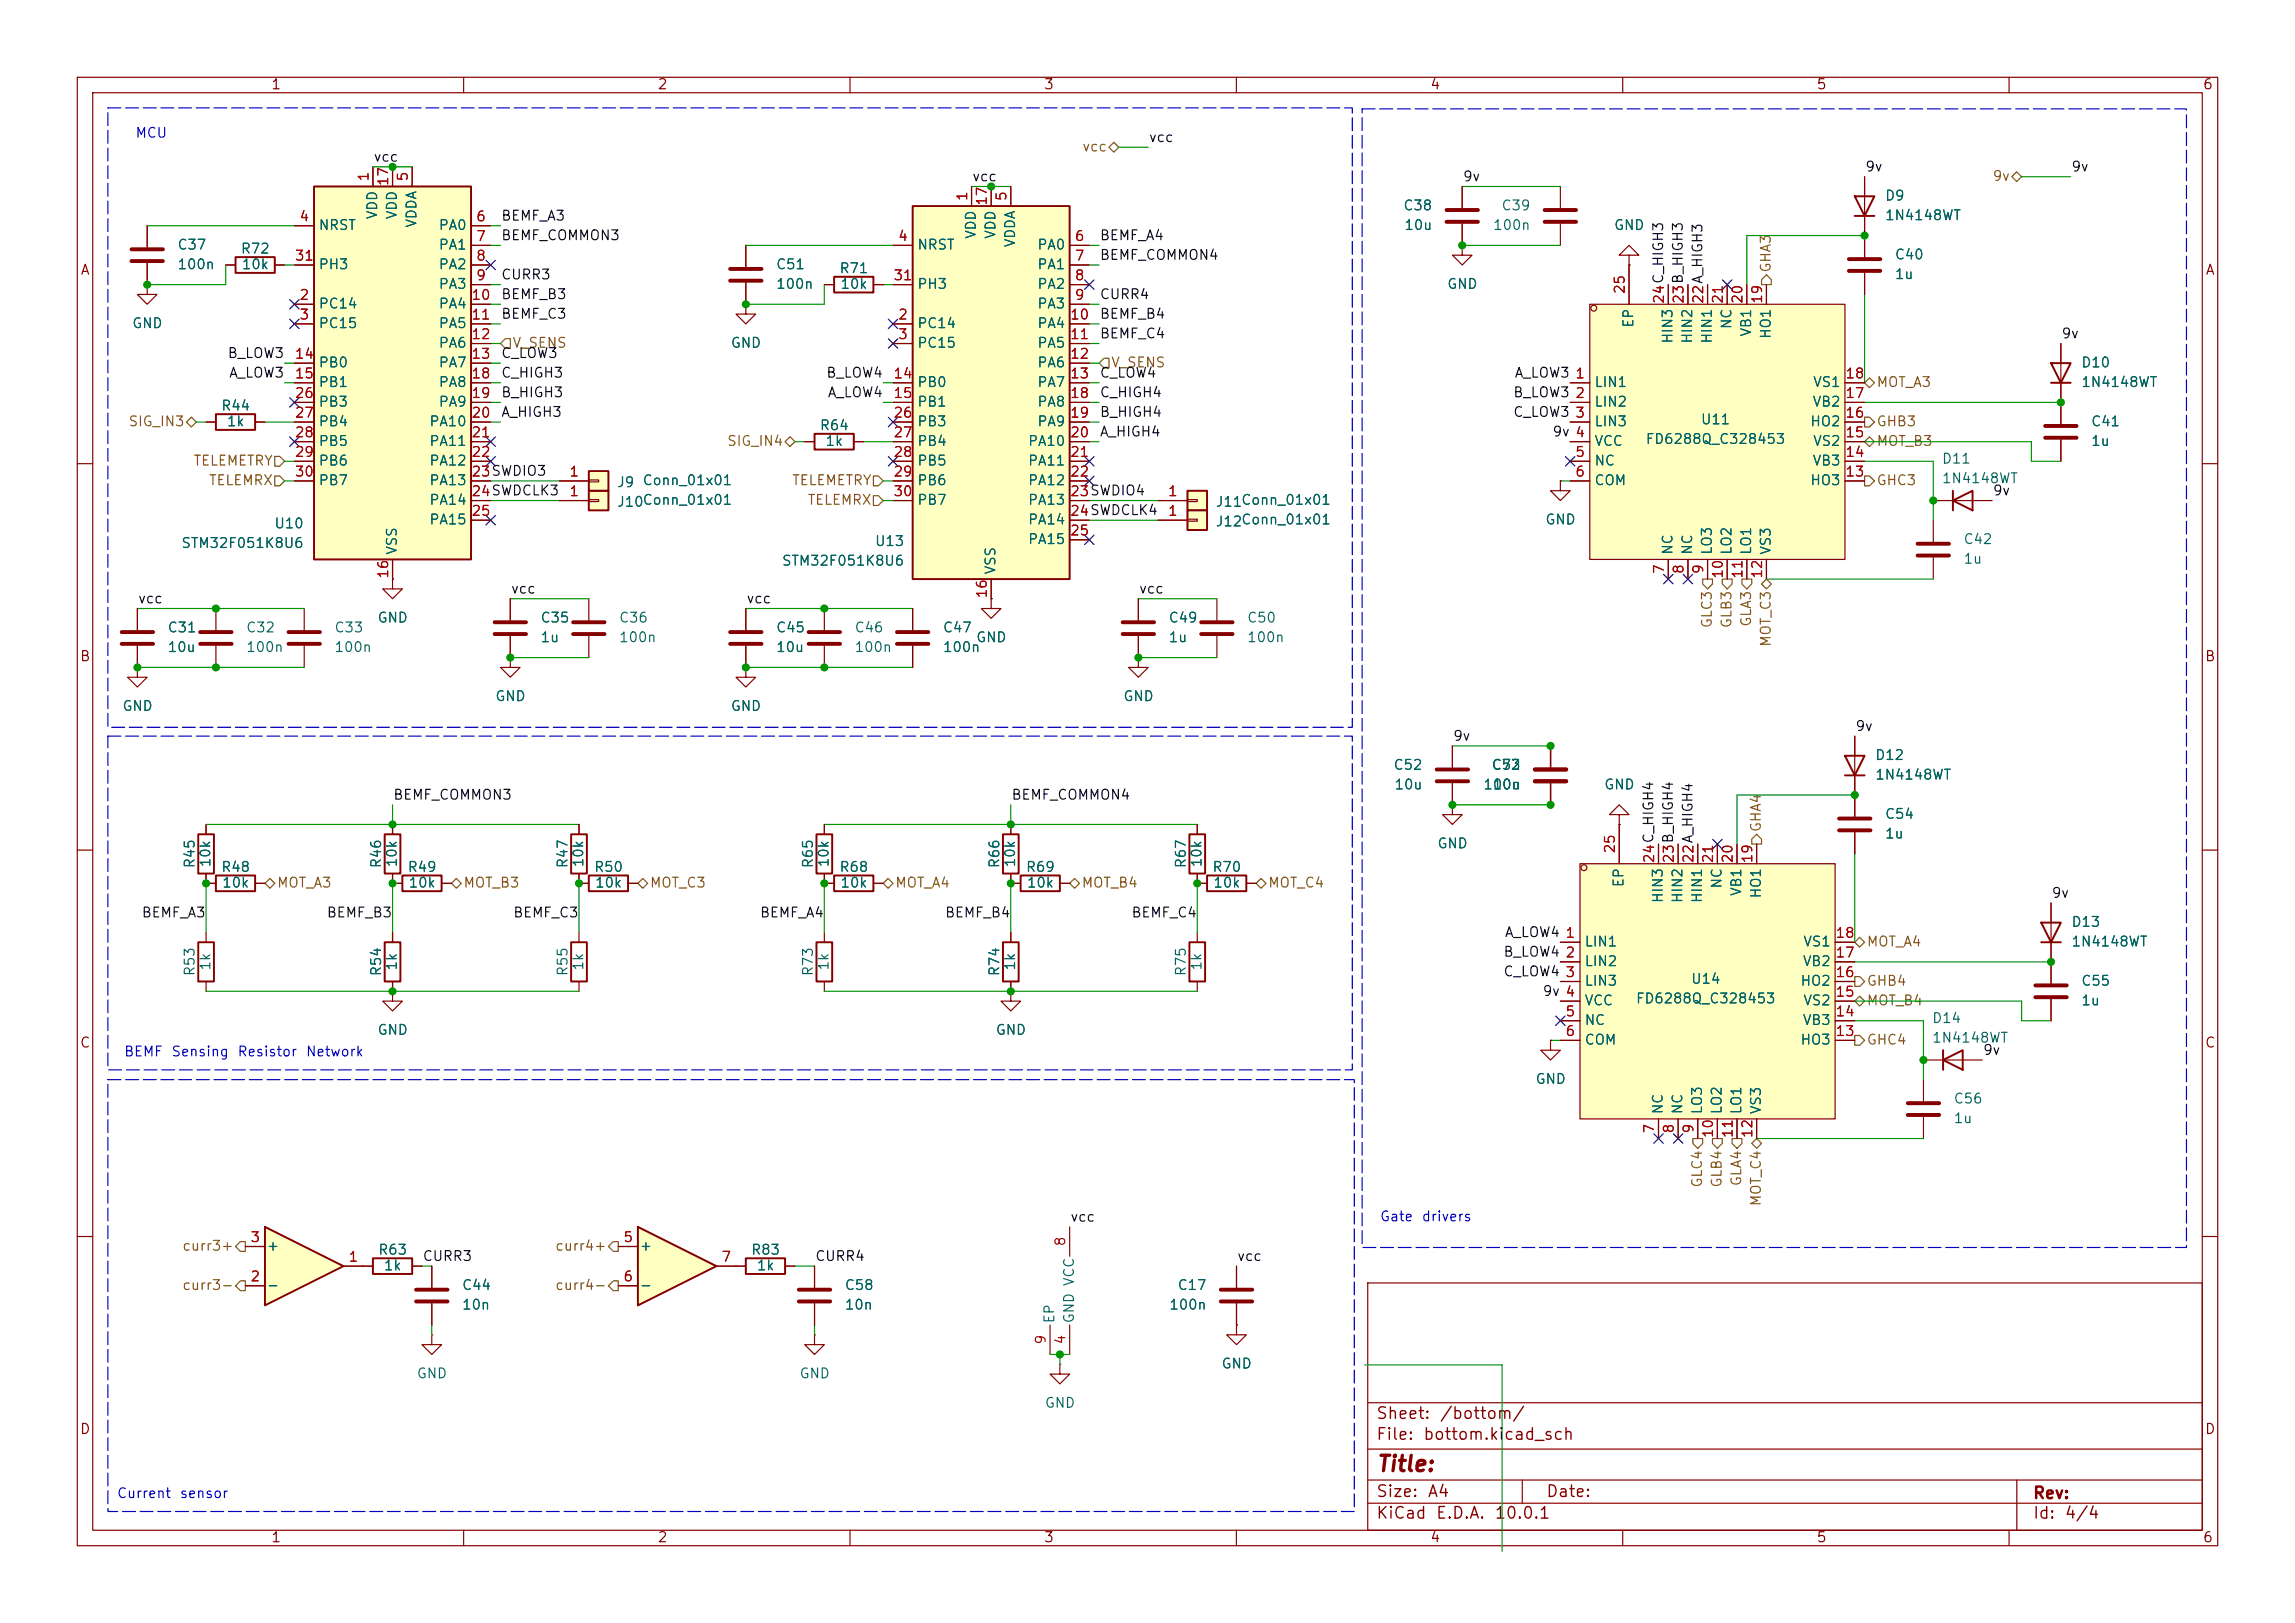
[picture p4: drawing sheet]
<svg xmlns="http://www.w3.org/2000/svg" width="297mm" height="210mm" viewBox="0 0 297 210" stroke-linecap="round" stroke-linejoin="round" font-family="sans-serif">
<defs><g id="words">
<text font-size="2" fill="#840000" x="178" y="190.9">Title:</text>
<g font-size="1.5" fill="#840000">
<text x="178" y="184">Sheet:</text>
<text x="186.2" y="184">/bottom/</text>
<text x="178" y="186.7">File:</text>
<text x="184.1" y="186.7">bottom.kicad_sch</text>
<text x="178" y="196.9">KiCad</text>
<text x="178" y="194.1">Size:</text>
<text x="184.7" y="194.1">A4</text>
<text x="185.7" y="196.9">E.D.A.</text>
<text x="193.3" y="196.9">10.0.1</text>
<text x="200" y="194.1">Date:</text>
<text x="263" y="194.3">Rev:</text>
<text x="263" y="196.9">Id:</text>
<text x="267.1" y="196.9">4/4</text>
</g>
<g font-size="1.3" fill="#840000">
<text x="35" y="11.9">1</text>
<text x="85" y="11.9">2</text>
<text x="135" y="11.9">3</text>
<text x="185" y="11.9">4</text>
<text x="235" y="11.9">5</text>
<text x="285" y="11.9">6</text>
<text x="10.3" y="35.9">A</text>
<text x="285.3" y="35.9">A</text>
<text x="10.3" y="85.9">B</text>
<text x="285.3" y="85.9">B</text>
<text x="10.3" y="135.9">C</text>
<text x="285.3" y="135.9">C</text>
<text x="10.3" y="185.9">D</text>
<text x="285.3" y="185.9">D</text>
<text x="35" y="199.9">1</text>
<text x="85" y="199.9">2</text>
<text x="135" y="199.9">3</text>
<text x="185" y="199.9">4</text>
<text x="235" y="199.9">5</text>
<text x="285" y="199.9">6</text>
</g>
<g font-size="1.3" fill="#0000c2">
<text x="17.4" y="18.1">MCU</text>
<text x="16" y="137">BEMF</text>
<text x="22.1" y="137">Sensing</text>
<text x="30.6" y="137">Resistor</text>
<text x="39.5" y="137">Network</text>
<text x="178.5" y="158.3">Gate</text>
<text x="183.9" y="158.3">drivers</text>
<text x="15" y="194.2">Current</text>
<text x="23.2" y="194.2">sensor</text>
</g>
<g font-size="1.3" fill="#a90000">
<text x="48" y="23.6" transform="rotate(-90 48 23.6)">1</text>
<text x="53.1" y="23.6" transform="rotate(-90 53.1 23.6)">5</text>
<text x="38.7" y="29">4</text>
<text x="50.5" y="24.2" transform="rotate(-90 50.5 24.2)">17</text>
<text x="61.5" y="29">6</text>
<text x="125.5" y="26.1" transform="rotate(-90 125.5 26.1)">1</text>
<text x="128" y="26.7" transform="rotate(-90 128 26.7)">17</text>
<text x="130.6" y="26.1" transform="rotate(-90 130.6 26.1)">5</text>
<text x="38.1" y="34">31</text>
<text x="61.5" y="31.5">7</text>
<text x="61.5" y="34">8</text>
<text x="116.1" y="31.5">4</text>
<text x="139" y="31.5">6</text>
<text x="139" y="34">7</text>
<text x="38.7" y="39.1">2</text>
<text x="38.7" y="41.7">3</text>
<text x="60.9" y="39.1">10</text>
<text x="60.9" y="41.7">11</text>
<text x="61.5" y="36.6">9</text>
<text x="115.5" y="36.6">31</text>
<text x="116.1" y="41.7">2</text>
<text x="138.4" y="41.7">10</text>
<text x="139" y="36.6">8</text>
<text x="139" y="39.1">9</text>
<text x="210.6" y="38.1" transform="rotate(-90 210.6 38.1)">25</text>
<text x="215.6" y="39.4" transform="rotate(-90 215.6 39.4)">24C_HIGH3</text>
<text x="215.6" y="39.4" transform="rotate(-90 215.6 39.4)">24</text>
<text x="218.2" y="39.4" transform="rotate(-90 218.2 39.4)">23B_HIGH3</text>
<text x="218.2" y="39.4" transform="rotate(-90 218.2 39.4)">23</text>
<text x="220.7" y="39.4" transform="rotate(-90 220.7 39.4)">22A_HIGH3</text>
<text x="220.7" y="39.4" transform="rotate(-90 220.7 39.4)">22</text>
<text x="223.3" y="39.4" transform="rotate(-90 223.3 39.4)">21</text>
<text x="225.8" y="39.4" transform="rotate(-90 225.8 39.4)">20</text>
<text x="228.3" y="39.4" transform="rotate(-90 228.3 39.4)">19</text>
<text x="38.1" y="46.7">14</text>
<text x="60.9" y="44.2">12</text>
<text x="60.9" y="46.7">13</text>
<text x="116.1" y="44.2">3</text>
<text x="138.4" y="44.2">11</text>
<text x="138.4" y="46.7">12</text>
<text x="38.1" y="49.3">15</text>
<text x="38.1" y="51.8">26</text>
<text x="60.9" y="49.3">18</text>
<text x="60.9" y="51.8">19</text>
<text x="115.5" y="49.3">14</text>
<text x="115.5" y="51.8">15</text>
<text x="138.4" y="49.3">13</text>
<text x="138.4" y="51.8">18</text>
<text x="203.8" y="49.3">1</text>
<text x="203.8" y="51.8">2</text>
<text x="238.7" y="51.8">17</text>
<text x="238.7" y="49.3">18</text>
<text x="38.1" y="54.4">27</text>
<text x="38.1" y="56.9">28</text>
<text x="38.1" y="59.4">29</text>
<text x="60.9" y="54.4">20</text>
<text x="60.9" y="56.9">21</text>
<text x="60.9" y="59.4">22</text>
<text x="115.5" y="54.4">26</text>
<text x="115.5" y="56.9">27</text>
<text x="115.5" y="59.4">28</text>
<text x="138.4" y="54.4">19</text>
<text x="138.4" y="56.9">20</text>
<text x="138.4" y="59.4">21</text>
<text x="203.8" y="54.4">3</text>
<text x="203.8" y="59.4">5</text>
<text x="203.8" y="56.9">4</text>
<text x="238.7" y="59.4">14</text>
<text x="238.7" y="56.9">15</text>
<text x="238.7" y="54.4">16</text>
<text x="38.1" y="62">30</text>
<text x="60.9" y="62">23SWDIO3</text>
<text x="60.9" y="64.5">24SWDCLK3</text>
<text x="60.9" y="62">23</text>
<text x="60.9" y="64.5">24</text>
<text x="73.6" y="64.5">1</text>
<text x="73.6" y="62">1</text>
<text x="115.5" y="62">29</text>
<text x="115.5" y="64.5">30</text>
<text x="138.4" y="62">22</text>
<text x="138.4" y="64.5">23SWDIO4</text>
<text x="138.4" y="64.5">23</text>
<text x="151.1" y="64.5">1</text>
<text x="203.8" y="62">6</text>
<text x="238.7" y="62">13</text>
<text x="60.9" y="67.1">25</text>
<text x="138.4" y="67.1">24SWDCLK4</text>
<text x="138.4" y="69.6">25</text>
<text x="138.4" y="67.1">24</text>
<text x="151.1" y="67.1">1</text>
<text x="50.5" y="75" transform="rotate(-90 50.5 75)">16</text>
<text x="128" y="77.5" transform="rotate(-90 128 77.5)">16</text>
<text x="215.6" y="74.4" transform="rotate(-90 215.6 74.4)">7</text>
<text x="218.2" y="74.4" transform="rotate(-90 218.2 74.4)">8</text>
<text x="220.7" y="74.4" transform="rotate(-90 220.7 74.4)">9</text>
<text x="223.3" y="75" transform="rotate(-90 223.3 75)">10</text>
<text x="225.8" y="75" transform="rotate(-90 225.8 75)">11</text>
<text x="228.3" y="75" transform="rotate(-90 228.3 75)">12</text>
<text x="209.3" y="110.5" transform="rotate(-90 209.3 110.5)">25</text>
<text x="214.4" y="111.8" transform="rotate(-90 214.4 111.8)">24C_HIGH4</text>
<text x="214.4" y="111.8" transform="rotate(-90 214.4 111.8)">24</text>
<text x="216.9" y="111.8" transform="rotate(-90 216.9 111.8)">23B_HIGH4</text>
<text x="216.9" y="111.8" transform="rotate(-90 216.9 111.8)">23</text>
<text x="219.5" y="111.8" transform="rotate(-90 219.5 111.8)">22A_HIGH4</text>
<text x="219.5" y="111.8" transform="rotate(-90 219.5 111.8)">22</text>
<text x="222" y="111.8" transform="rotate(-90 222 111.8)">21</text>
<text x="224.5" y="111.8" transform="rotate(-90 224.5 111.8)">20</text>
<text x="227.1" y="111.8" transform="rotate(-90 227.1 111.8)">19</text>
<text x="202.5" y="121.7">1</text>
<text x="202.5" y="124.2">2</text>
<text x="237.4" y="124.2">17</text>
<text x="237.4" y="121.7">18</text>
<text x="202.5" y="126.7">3</text>
<text x="202.5" y="131.8">5</text>
<text x="202.5" y="129.3">4</text>
<text x="237.4" y="131.8">14</text>
<text x="237.4" y="129.3">15</text>
<text x="237.4" y="126.7">16</text>
<text x="202.5" y="134.4">6</text>
<text x="237.4" y="134.4">13</text>
<text x="214.4" y="146.8" transform="rotate(-90 214.4 146.8)">7</text>
<text x="216.9" y="146.8" transform="rotate(-90 216.9 146.8)">8</text>
<text x="219.5" y="146.8" transform="rotate(-90 219.5 146.8)">9</text>
<text x="222" y="147.4" transform="rotate(-90 222 147.4)">10</text>
<text x="224.5" y="147.4" transform="rotate(-90 224.5 147.4)">11</text>
<text x="227.1" y="147.4" transform="rotate(-90 227.1 147.4)">12</text>
<text x="32.3" y="161">3</text>
<text x="80.6" y="161">5</text>
<text x="138.2" y="161.4" transform="rotate(-90 138.2 161.4)">8</text>
<text x="32.3" y="166.1">2</text>
<text x="45" y="163.6">1</text>
<text x="80.6" y="166.1">6</text>
<text x="93.3" y="163.6">7</text>
<text x="135.6" y="174.1" transform="rotate(-90 135.6 174.1)">9</text>
<text x="138.2" y="174.1" transform="rotate(-90 138.2 174.1)">4</text>
</g>
<g font-size="1.3" fill="#0f0f0f">
<text x="48.3" y="21.2">vcc</text>
<text x="125.7" y="23.8">vcc</text>
<text x="148.6" y="18.7">vcc</text>
<text x="189.2" y="23.8">9v</text>
<text x="241.3" y="22.5">9v</text>
<text x="268" y="22.5">9v</text>
<text x="64.8" y="28.9">BEMF_A3</text>
<text x="64.8" y="31.4">BEMF_COMMON3</text>
<text x="142.2" y="31.4">BEMF_A4</text>
<text x="142.2" y="33.9">BEMF_COMMON4</text>
<text x="64.8" y="39">BEMF_B3</text>
<text x="64.8" y="41.6">BEMF_C3</text>
<text x="64.8" y="36.5">CURR3</text>
<text x="142.2" y="41.6">BEMF_B4</text>
<text x="142.2" y="39">CURR4</text>
<text x="29.4" y="46.6">B_LOW3</text>
<text x="64.8" y="46.6">C_LOW3</text>
<text x="142.2" y="44.1">BEMF_C4</text>
<text x="266.7" y="44.1">9v</text>
<text x="29.6" y="49.2">A_LOW3</text>
<text x="64.8" y="49.2">C_HIGH3</text>
<text x="64.8" y="51.7">B_HIGH3</text>
<text x="106.8" y="49.2">B_LOW4</text>
<text x="107" y="51.7">A_LOW4</text>
<text x="142.2" y="49.2">C_LOW4</text>
<text x="142.2" y="51.7">C_HIGH4</text>
<text x="195.7" y="51.7">B_LOW3</text>
<text x="195.9" y="49.2">A_LOW3</text>
<text x="64.8" y="54.3">A_HIGH3</text>
<text x="142.2" y="54.3">B_HIGH4</text>
<text x="142.2" y="56.8">A_HIGH4</text>
<text x="195.7" y="54.3">C_LOW3</text>
<text x="200.8" y="56.8">9v 4</text>
<text x="257.8" y="64.4">9v</text>
<text x="66" y="77.1">vcc</text>
<text x="147.3" y="77.1">vcc</text>
<text x="17.8" y="78.4">vcc</text>
<text x="96.5" y="78.4">vcc</text>
<text x="240" y="94.9">9v</text>
<text x="188" y="96.2">9v</text>
<text x="50.8" y="103.8">BEMF_COMMON3</text>
<text x="130.8" y="103.8">BEMF_COMMON4</text>
<text x="18.2" y="119">BEMF_A3</text>
<text x="42.2" y="119">BEMF_B3</text>
<text x="66.3" y="119">BEMF_C3</text>
<text x="98.3" y="119">BEMF_A4</text>
<text x="122.2" y="119">BEMF_B4</text>
<text x="146.3" y="119">BEMF_C4</text>
<text x="265.4" y="116.5">9v</text>
<text x="194.5" y="124.1">B_LOW4</text>
<text x="194.7" y="121.6">A_LOW4</text>
<text x="194.5" y="126.7">C_LOW4</text>
<text x="199.5" y="129.2">9v 4</text>
<text x="256.5" y="136.8">9v</text>
<text x="138.4" y="158.4">vcc</text>
<text x="54.6" y="163.5">CURR3</text>
<text x="105.4" y="163.5">CURR4</text>
<text x="160" y="163.5">vcc</text>
</g>
<g font-size="1.3" fill="#725600">
<text x="140" y="19.9">vcc</text>
<text x="257.8" y="23.7">9v</text>
<text x="229.5" y="35.4" transform="rotate(-90 229.5 35.4)">GHA3</text>
<text x="66.2" y="45.3">V_SENS</text>
<text x="143.7" y="47.9">V_SENS</text>
<text x="242.8" y="50.4">MOT_A3</text>
<text x="16.5" y="55.5">SIG_IN3</text>
<text x="94" y="58">SIG_IN4</text>
<text x="242.8" y="55.5">GHB3</text>
<text x="242.8" y="58">MOT_B3</text>
<text x="24.9" y="60.6">TELEMETRY</text>
<text x="26.9" y="63.1">TELEMRX</text>
<text x="102.4" y="63.1">TELEMETRY</text>
<text x="104.4" y="65.6">TELEMRX</text>
<text x="242.8" y="63.1">GHC3</text>
<text x="221.8" y="81.4" transform="rotate(-90 221.8 81.4)">GLC3</text>
<text x="224.4" y="81.4" transform="rotate(-90 224.4 81.4)">GLB3</text>
<text x="226.9" y="81.2" transform="rotate(-90 226.9 81.2)">GLA3</text>
<text x="229.5" y="83.8" transform="rotate(-90 229.5 83.8)">MOT_C3</text>
<text x="228.2" y="107.8" transform="rotate(-90 228.2 107.8)">GHA4</text>
<text x="35.8" y="115.2">MOT_A3</text>
<text x="59.9" y="115.2">MOT_B3</text>
<text x="84" y="115.2">MOT_C3</text>
<text x="115.8" y="115.2">MOT_A4</text>
<text x="139.9" y="115.2">MOT_B4</text>
<text x="164" y="115.2">MOT_C4</text>
<text x="241.5" y="122.8">MOT_A4</text>
<text x="241.5" y="127.9">GHB4</text>
<text x="241.5" y="130.4">MOT_B4</text>
<text x="241.5" y="135.5">GHC4</text>
<text x="220.6" y="153.8" transform="rotate(-90 220.6 153.8)">GLC4</text>
<text x="223.1" y="153.8" transform="rotate(-90 223.1 153.8)">GLB4</text>
<text x="225.7" y="153.6" transform="rotate(-90 225.7 153.6)">GLA4</text>
<text x="228.2" y="156.2" transform="rotate(-90 228.2 156.2)">MOT_C4</text>
<text x="23.5" y="162.2">curr3+</text>
<text x="23.5" y="167.2">curr3-</text>
<text x="71.8" y="167.2">curr4-</text>
<text x="71.8" y="162.2">curr4+</text>
</g>
<g font-size="1.3" fill="#006464">
<text x="49.1" y="28.5" transform="rotate(-90 49.1 28.5)">VDD</text>
<text x="51.7" y="28.5" transform="rotate(-90 51.7 28.5)">VDD</text>
<text x="54.2" y="29.6" transform="rotate(-90 54.2 29.6)">VDDA</text>
<text x="181.5" y="27.5">C38</text>
<text x="194.2" y="27.5">C39</text>
<text x="243.8" y="26.3">D9</text>
<text x="243.8" y="28.8">1N4148WT</text>
<text x="22.9" y="35.2">100n</text>
<text x="22.9" y="32.6">C37</text>
<text x="31.1" y="33.1">R72</text>
<text x="31.2" y="35.2">10k</text>
<text x="41.1" y="30.1">NRST</text>
<text x="41.1" y="35.2">PH3</text>
<text x="56.7" y="30.1">PA0</text>
<text x="56.7" y="32.6">PA1</text>
<text x="56.7" y="35.2">PA2</text>
<text x="100.3" y="35.2">C51</text>
<text x="108.5" y="35.7">R71</text>
<text x="118.6" y="32.6">NRST</text>
<text x="126.6" y="31" transform="rotate(-90 126.6 31)">VDD</text>
<text x="129.1" y="31" transform="rotate(-90 129.1 31)">VDD</text>
<text x="131.7" y="32.1" transform="rotate(-90 131.7 32.1)">VDDA</text>
<text x="134.2" y="32.6">PA0</text>
<text x="134.2" y="35.2">PA1</text>
<text x="181.6" y="30.1">10u</text>
<text x="193.1" y="30.1">100n</text>
<text x="208.8" y="30.1">GND</text>
<text x="245.1" y="33.9">C40</text>
<text x="41.1" y="40.2">PC14</text>
<text x="56.7" y="37.7">PA3</text>
<text x="56.7" y="40.2">PA4</text>
<text x="100.3" y="37.7">100n</text>
<text x="108.7" y="37.7">10k</text>
<text x="118.6" y="37.7">PH3</text>
<text x="134.2" y="37.7">PA2</text>
<text x="134.2" y="40.2">PA3</text>
<text x="187.2" y="37.7">GND</text>
<text x="245.1" y="36.4">1u</text>
<text x="17" y="42.8">GND</text>
<text x="41.1" y="42.8">PC15</text>
<text x="41.1" y="47.9">PB0</text>
<text x="56.7" y="42.8">PA5</text>
<text x="56.7" y="45.3">PA6</text>
<text x="56.7" y="47.9">PA7</text>
<text x="94.5" y="45.3">GND</text>
<text x="118.6" y="42.8">PC14</text>
<text x="118.6" y="45.3">PC15</text>
<text x="134.2" y="42.8">PA4</text>
<text x="134.2" y="45.3">PA5</text>
<text x="134.2" y="47.9">PA6</text>
<text x="211.7" y="42.5" transform="rotate(-90 211.7 42.5)">EP</text>
<text x="216.8" y="44.6" transform="rotate(-90 216.8 44.6)">HIN3</text>
<text x="219.3" y="44.6" transform="rotate(-90 219.3 44.6)">HIN2</text>
<text x="221.8" y="44.6" transform="rotate(-90 221.8 44.6)">HIN1</text>
<text x="224.4" y="42.7" transform="rotate(-90 224.4 42.7)">NC</text>
<text x="226.9" y="43.6" transform="rotate(-90 226.9 43.6)">VB1</text>
<text x="229.5" y="44" transform="rotate(-90 229.5 44)">HO1</text>
<text x="269.2" y="47.9">D10</text>
<text x="28.5" y="53.4">R44</text>
<text x="41.1" y="50.4">PB1</text>
<text x="41.1" y="52.9">PB3</text>
<text x="56.7" y="50.4">PA8</text>
<text x="56.7" y="52.9">PA9</text>
<text x="118.6" y="50.4">PB0</text>
<text x="118.6" y="52.9">PB1</text>
<text x="134.2" y="50.4">PA7</text>
<text x="134.2" y="52.9">PA8</text>
<text x="206.2" y="50.4">LIN1</text>
<text x="206.2" y="52.9">LIN2</text>
<text x="234.5" y="52.9">VB2</text>
<text x="234.5" y="50.4">VS1</text>
<text x="269.2" y="50.4">1N4148WT</text>
<text x="29.3" y="55.5">1k</text>
<text x="41.1" y="55.5">PB4</text>
<text x="41.1" y="58">PB5</text>
<text x="55.5" y="55.5">PA10</text>
<text x="55.5" y="58">PA11</text>
<text x="106" y="56">R64</text>
<text x="106.7" y="58">1k</text>
<text x="118.6" y="55.5">PB3</text>
<text x="118.6" y="58">PB4</text>
<text x="132.9" y="58">PA10</text>
<text x="134.2" y="55.5">PA9</text>
<text x="206.2" y="55.5">LIN3</text>
<text x="206.2" y="58">VCC</text>
<text x="212.9" y="57.8">FD6288Q_C328453</text>
<text x="220" y="55.2">U11</text>
<text x="234.2" y="55.5">HO2</text>
<text x="234.5" y="58">VS2</text>
<text x="270.5" y="58">1u</text>
<text x="270.5" y="55.5">C41</text>
<text x="41.1" y="60.6">PB6</text>
<text x="41.1" y="63.1">PB7</text>
<text x="55.5" y="60.6">PA12</text>
<text x="55.5" y="63.1">PA13</text>
<text x="55.5" y="65.6">PA14</text>
<text x="79.8" y="63.3">J9</text>
<text x="79.8" y="65.9">J10Conn_01x01</text>
<text x="83.1" y="63.1">Conn_01x01</text>
<text x="118.6" y="60.6">PB5</text>
<text x="118.6" y="63.1">PB6</text>
<text x="118.6" y="65.6">PB7</text>
<text x="132.9" y="60.6">PA11</text>
<text x="132.9" y="63.1">PA12</text>
<text x="132.9" y="65.6">PA13</text>
<text x="157.2" y="65.9">J11Conn_01x01</text>
<text x="206.2" y="60.6">NC</text>
<text x="206.2" y="63.1">COM</text>
<text x="234.2" y="63.1">HO3</text>
<text x="234.5" y="60.6">VB3</text>
<text x="251.2" y="60.3">D11</text>
<text x="251.2" y="62.8">1N4148WT</text>
<text x="23.4" y="71.2">STM32F051K8U6</text>
<text x="35.4" y="68.7">U10</text>
<text x="51.7" y="71.9" transform="rotate(-90 51.7 71.9)">VSS</text>
<text x="55.5" y="68.2">PA15</text>
<text x="113.1" y="71">U13</text>
<text x="132.9" y="68.2">PA14</text>
<text x="132.9" y="70.7">PA15</text>
<text x="157.2" y="68.4">J12Conn_01x01</text>
<text x="199.9" y="68.2">GND</text>
<text x="216.8" y="71.9" transform="rotate(-90 216.8 71.9)">NC</text>
<text x="219.3" y="71.9" transform="rotate(-90 219.3 71.9)">NC</text>
<text x="221.8" y="71.9" transform="rotate(-90 221.8 71.9)">LO3</text>
<text x="224.4" y="71.9" transform="rotate(-90 224.4 71.9)">LO2</text>
<text x="226.9" y="71.9" transform="rotate(-90 226.9 71.9)">LO1</text>
<text x="229.5" y="71.9" transform="rotate(-90 229.5 71.9)">VS3</text>
<text x="254" y="70.7">C42</text>
<text x="101.1" y="73.5">STM32F051K8U6</text>
<text x="129.1" y="74.4" transform="rotate(-90 129.1 74.4)">VSS</text>
<text x="254" y="73.3">1u</text>
<text x="21.6" y="82.1">C31</text>
<text x="31.8" y="82.1">C32</text>
<text x="43.2" y="82.1">C33</text>
<text x="48.8" y="80.9">GND</text>
<text x="69.9" y="83.4">1u</text>
<text x="69.9" y="80.9">C35</text>
<text x="80" y="83.4">100n</text>
<text x="80" y="80.9">C36</text>
<text x="100.3" y="82.1">C45</text>
<text x="110.5" y="82.1">C46</text>
<text x="121.9" y="82.1">C47</text>
<text x="126.2" y="83.4">GND</text>
<text x="151.1" y="83.4">1u</text>
<text x="151.1" y="80.9">C49</text>
<text x="161.3" y="83.4">100n</text>
<text x="161.3" y="80.9">C50</text>
<text x="21.6" y="84.7">10u</text>
<text x="31.8" y="84.7">100n</text>
<text x="43.2" y="84.7">100n</text>
<text x="100.3" y="84.7">10u</text>
<text x="110.5" y="84.7">100n</text>
<text x="121.9" y="84.7">100n</text>
<text x="15.7" y="92.3">GND</text>
<text x="64" y="91">GND</text>
<text x="94.5" y="92.3">GND</text>
<text x="145.3" y="91">GND</text>
<text x="180.2" y="99.9">C52</text>
<text x="192.9" y="99.9">C53</text>
<text x="192.9" y="99.9">C72</text>
<text x="242.6" y="98.7">D12</text>
<text x="242.6" y="101.2">1N4148WT</text>
<text x="180.4" y="102.5">10u</text>
<text x="191.9" y="102.5">100n</text>
<text x="193.1" y="102.5">10u</text>
<text x="207.5" y="102.5">GND</text>
<text x="243.8" y="106.3">C54</text>
<text x="25.5" y="112.4" transform="rotate(-90 25.5 112.4)">R45</text>
<text x="27.5" y="112.3" transform="rotate(-90 27.5 112.3)">10k</text>
<text x="28.5" y="113.1">R48</text>
<text x="49.6" y="112.4" transform="rotate(-90 49.6 112.4)">R46</text>
<text x="51.7" y="112.3" transform="rotate(-90 51.7 112.3)">10k</text>
<text x="52.7" y="113.1">R49</text>
<text x="73.8" y="112.4" transform="rotate(-90 73.8 112.4)">R47</text>
<text x="75.8" y="112.3" transform="rotate(-90 75.8 112.3)">10k</text>
<text x="76.8" y="113.1">R50</text>
<text x="105.5" y="112.4" transform="rotate(-90 105.5 112.4)">R65</text>
<text x="107.5" y="112.3" transform="rotate(-90 107.5 112.3)">10k</text>
<text x="108.5" y="113.1">R68</text>
<text x="129.6" y="112.4" transform="rotate(-90 129.6 112.4)">R66</text>
<text x="131.7" y="112.3" transform="rotate(-90 131.7 112.3)">10k</text>
<text x="132.7" y="113.1">R69</text>
<text x="153.8" y="112.4" transform="rotate(-90 153.8 112.4)">R67</text>
<text x="155.8" y="112.3" transform="rotate(-90 155.8 112.3)">10k</text>
<text x="156.8" y="113.1">R70</text>
<text x="185.9" y="110.1">GND</text>
<text x="243.8" y="108.8">1u</text>
<text x="28.7" y="115.2">10k</text>
<text x="52.8" y="115.2">10k</text>
<text x="76.9" y="115.2">10k</text>
<text x="108.7" y="115.2">10k</text>
<text x="132.8" y="115.2">10k</text>
<text x="156.9" y="115.2">10k</text>
<text x="210.4" y="114.9" transform="rotate(-90 210.4 114.9)">EP</text>
<text x="215.5" y="116.9" transform="rotate(-90 215.5 116.9)">HIN3</text>
<text x="218" y="116.9" transform="rotate(-90 218 116.9)">HIN2</text>
<text x="220.6" y="116.9" transform="rotate(-90 220.6 116.9)">HIN1</text>
<text x="223.1" y="115.1" transform="rotate(-90 223.1 115.1)">NC</text>
<text x="225.7" y="116" transform="rotate(-90 225.7 116)">VB1</text>
<text x="228.2" y="116.3" transform="rotate(-90 228.2 116.3)">HO1</text>
<text x="27.5" y="125.7" transform="rotate(-90 27.5 125.7)">1k</text>
<text x="51.7" y="125.7" transform="rotate(-90 51.7 125.7)">1k</text>
<text x="75.8" y="125.7" transform="rotate(-90 75.8 125.7)">1k</text>
<text x="107.5" y="125.7" transform="rotate(-90 107.5 125.7)">1k</text>
<text x="131.7" y="125.7" transform="rotate(-90 131.7 125.7)">1k</text>
<text x="155.8" y="125.7" transform="rotate(-90 155.8 125.7)">1k</text>
<text x="205" y="122.8">LIN1</text>
<text x="205" y="125.3">LIN2</text>
<text x="233.2" y="125.3">VB2</text>
<text x="233.3" y="122.8">VS1</text>
<text x="268" y="120.2">D13</text>
<text x="268" y="122.8">1N4148WT</text>
<text x="25.5" y="126.4" transform="rotate(-90 25.5 126.4)">R53</text>
<text x="49.6" y="126.4" transform="rotate(-90 49.6 126.4)">R54</text>
<text x="73.8" y="126.4" transform="rotate(-90 73.8 126.4)">R55</text>
<text x="105.5" y="126.4" transform="rotate(-90 105.5 126.4)">R73</text>
<text x="129.6" y="126.4" transform="rotate(-90 129.6 126.4)">R74</text>
<text x="153.8" y="126.4" transform="rotate(-90 153.8 126.4)">R75</text>
<text x="205" y="127.9">LIN3</text>
<text x="205" y="130.4">VCC</text>
<text x="211.6" y="130.1">FD6288Q_C328453</text>
<text x="218.7" y="127.6">U14</text>
<text x="232.9" y="127.9">HO2</text>
<text x="233.3" y="130.4">VS2</text>
<text x="269.2" y="130.4">1u</text>
<text x="269.2" y="127.9">C55</text>
<text x="48.8" y="134.2">GND</text>
<text x="128.8" y="134.2">GND</text>
<text x="205" y="132.9">NC</text>
<text x="205" y="135.5">COM</text>
<text x="232.9" y="135.5">HO3</text>
<text x="233.2" y="132.9">VB3</text>
<text x="249.9" y="132.7">D14</text>
<text x="249.9" y="135.2">1N4148WT</text>
<text x="198.6" y="140.6">GND</text>
<text x="252.7" y="143.1">C56</text>
<text x="215.5" y="144.3" transform="rotate(-90 215.5 144.3)">NC</text>
<text x="218" y="144.3" transform="rotate(-90 218 144.3)">NC</text>
<text x="220.6" y="144.3" transform="rotate(-90 220.6 144.3)">LO3</text>
<text x="223.1" y="144.3" transform="rotate(-90 223.1 144.3)">LO2</text>
<text x="225.7" y="144.3" transform="rotate(-90 225.7 144.3)">LO1</text>
<text x="228.2" y="144.3" transform="rotate(-90 228.2 144.3)">VS3</text>
<text x="252.7" y="145.6">1u</text>
<text x="34.4" y="167.2">-</text>
<text x="34.4" y="162.2">+</text>
<text x="48.9" y="162.7">R63</text>
<text x="49.6" y="164.7">1k</text>
<text x="59.7" y="167.2">C44</text>
<text x="82.7" y="162.2">+</text>
<text x="82.7" y="167.2">-</text>
<text x="97.1" y="162.7">R83</text>
<text x="97.8" y="164.7">1k</text>
<text x="109.2" y="167.2">C58</text>
<text x="152.3" y="167.2">C17</text>
<text x="59.7" y="169.8">10n</text>
<text x="109.2" y="169.8">10n</text>
<text x="136.8" y="171.3" transform="rotate(-90 136.8 171.3)">EP</text>
<text x="139.3" y="171.3" transform="rotate(-90 139.3 171.3)">GND VCC</text>
<text x="151.2" y="169.8">100n</text>
<text x="53.8" y="178.7">GND</text>
<text x="103.4" y="178.7">GND</text>
<text x="158" y="177.4">GND</text>
<text x="135.1" y="182.5">GND</text>
</g>
</g></defs>
<g fill="none" stroke="#840000" stroke-width=".15">
<path d="M10 10h277v190h-277zM12 12h273v186h-273zM60 10v2M110 10v2M160 10v2M210 10v2M260 10v2M29.2 34.3h1.3M35.6 34.3h1.2M96.5 39.4v1.2h1.3l-1.3 1.3-1.3-1.3h1.3M96.5 39.4h.1M96.5 31.8v2.7"/>
<path d="M96.5 36.6v2.8M189.2 24.1v2.8M189.2 29v2.8M201.9 24.1v2.8M201.9 29v2.8M241.3 22.9v7.6M266.7 44.5v10.4M266.7 56.9v2.8M10 60h2M39.4 78.7v2.8M50.8 74.9v1.3h1.3l-1.3 1.3-1.3-1.3h1.3M50.8 74.9h.1"/>
<path d="M66 77.5v2.8M96.5 78.7v2.8M106.7 78.7v2.8M147.3 77.5v2.8M250.2 64.8h7.6M250.2 67.3v2.8M250.2 72.1v2.8M285 60h2M39.4 83.6v2.8M66 85.1v1.3h1.3l-1.3 1.2-1.2-1.2h1.2M66 85.1h.1M66 82.3v2.8"/>
<path d="M96.5 86.4v1.2h1.3l-1.3 1.3-1.3-1.3h1.3M96.5 86.4h.1M96.5 83.6v2.8M106.7 83.6v2.8M147.3 82.3v2.8M188 96.5v2.8M200.7 96.5v2.8M240 95.3v7.6M10 110h2M74.9 114.3h1.3M81.3 114.3h1.2M106.7 106.7v1.3"/>
<path d="M106.7 113v1.3M130.8 114.3h1.3M137.2 114.3h1.2M188 104.1v1.3h1.2l-1.2 1.3-1.3-1.3h1.3M188 104.1h.1M188 101.3v2.8M200.7 101.3v2.8M209.5 105.4h1.3l-1.3-1.3-1.2 1.3h1.2v1.3M209.5 106.7h.1M265.4 116.8v10.5M285 110h2M50.8 128.3v1.2h1.3l-1.3 1.3-1.3-1.3h1.3"/>
<path d="M50.8 128.3h.1M74.9 120.7v1.2M74.9 127v1.3M106.7 120.7v1.2M106.7 127v1.3M265.4 129.3v2.8M10 160h2M177 166h108v32h-108zM285 160h2M60 198v2M110 198v2M160 198v2"/>
<path d="M177 194.5h108M177 191.5h108M177 187.5h108M177 181.5h108M197 191.5v3M210 198v2M260 198v2M261 191.5v6.5"/>
</g>
<g fill="none" stroke="#840000" stroke-width=".25">
<path d="M30.5 33.3h5.1v2h-5.1zM240 25.4h2.6l-1.3 2.5zM240 27.9h2.6M265.4 47h2.6l-1.3 2.5zM265.4 49.5h2.6M252.7 64.8l2.6-1.3v2.5zM252.7 63.5v2.5M238.8 97.8h2.5l-1.3 2.5zM76.2 113.3h5.1v2h-5.1zM105.7 108h2v5h-2zM132.1 113.3h5.1v2h-5.1zM238.8 100.3h2.5"/>
<path d="M264.2 119.4h2.5l-1.3 2.5zM73.9 121.9h2v5.1h-2zM105.7 121.9h2v5.1h-2zM264.2 121.9h2.5"/>
</g>
<g fill="none" stroke="#840000" stroke-width=".51">
<path d="M94.5 34.8h4.1M94.5 36.3h4.1M187.2 27.2h4.1M187.2 28.7h4.1M199.9 27.2h4.1M199.9 28.7h4.1M264.7 56.6h4M264.7 55.1h4M248.2 71.9h4M248.2 70.4h4M37.3 81.8h4.1M37.3 83.3h4.1"/>
<path d="M64 80.5h4.1M64 82h4.1M94.5 81.8h4.1M94.5 83.3h4.1M104.6 81.8h4.1M104.6 83.3h4.1M145.3 80.5h4.1M145.3 82h4.1M185.9 99.6h4.1M198.6 99.6h4.1M185.9 101.1h4.1M198.6 101.1h4.1"/>
<path d="M263.4 129h4.1M263.4 127.5h4.1"/>
</g>
<path d="M153.7 63.5h2.5v2.5h-2.5z" fill="#ffffc2"/>
<path d="M153.7 63.5h2.5v2.5h-2.5zM25.7 121.9h2v5.1h-2z" fill="none" stroke="#840000" stroke-width=".25"/>
<path d="M149.9 64.8h3.8M153.7 64.6h1.2v.3h-1.2zM157.5 77.5v2.8M147.3 85.1v1.3h1.3l-1.3 1.2-1.3-1.2h1.3M147.3 85.1h.1M157.5 82.3v2.8M26.7 120.7v1.2M26.7 127v1.3" fill="none" stroke="#840000" stroke-width=".15"/>
<path d="M155.4 80.5h4.1M155.4 82h4.1" fill="none" stroke="#840000" stroke-width=".51"/>
<path d="M153.7 66h2.5v2.6h-2.5z" fill="#ffffc2"/>
<path d="M153.7 66h2.5v2.6h-2.5zM107.9 113.3h5.1v2h-5.1zM153.9 108h2.1v5h-2.1z" fill="none" stroke="#840000" stroke-width=".25"/>
<path d="M149.9 67.3h3.8M153.7 67.2h1.2v.2h-1.2zM106.7 114.3h1.2M113 114.3h1.3M154.9 106.7v1.3M154.9 113v1.3" fill="none" stroke="#840000" stroke-width=".15"/>
<path d="M205.7 39.4h33.1v33h-33.1z" fill="#ffffc2"/>
<g fill="none" stroke="#840000" stroke-width=".15">
<path d="M189.2 31.8v1.2h1.3l-1.3 1.3-1.2-1.3h1.2M189.2 31.8h.1M205.7 39.4h33.1v33h-33.1zM210.8 34.3v5.1M215.9 36.8v2.6M218.4 36.8v2.6M221 36.8v2.6M223.5 36.8v2.6M226.1 36.8v2.6M228.6 36.8v2.6M203.2 49.5h2.5M203.2 52.1h2.5"/>
<path d="M203.2 54.6h2.5M203.2 57.2h2.5M203.2 59.7h2.5M238.8 49.5h2.5M238.8 52.1h2.5M238.8 54.6h2.5M238.8 57.2h2.5M238.8 59.7h2.5M203.2 62.2h2.5M215.9 72.4v2.5M218.4 72.4v2.5M221 72.4v2.5"/>
<path d="M223.5 72.4v2.5M226.1 72.4v2.5M228.6 72.4v2.5M238.8 62.2h2.5M26.7 114.3h1.2M33 114.3h1.3M130.8 106.7v1.3M130.8 113v1.3M50.8 120.7v1.2M50.8 127v1.3"/>
<circle cx="206.2" cy="39.9" r=".38"/>
</g>
<path d="M27.9 113.3h5.1v2h-5.1zM129.8 108h2v5h-2zM49.8 121.9h2v5.1h-2z" fill="none" stroke="#840000" stroke-width=".25"/>
<path d="M34.3 158.8l10.1 5-10.1 5.1z" fill="#ffffc2"/>
<path d="M34.3 158.8l10.1 5-10.1 5.1zM48.3 162.8h5v2h-5z" fill="none" stroke="#840000" stroke-width=".25"/>
<path d="M210.8 33h1.3l-1.3-1.2-1.3 1.2h1.3v1.3M210.8 34.3h.1M31.7 166.4h2.6M31.7 161.3h2.6M44.4 163.8h3.9M53.3 163.8h1.3M55.9 172.7v1.3h-1.3l1.3 1.3 1.2-1.3h-1.2M55.9 172.7h.1M55.9 163.8v2.8M55.9 168.7v2.8" fill="none" stroke="#840000" stroke-width=".15"/>
<path d="M53.8 166.9h4.1M53.8 168.4h4.1" fill="none" stroke="#840000" stroke-width=".51"/>
<path d="M76.2 63.5h2.5v2.5h-2.5z" fill="#ffffc2"/>
<path d="M76.2 63.5h2.5v2.5h-2.5z" fill="none" stroke="#840000" stroke-width=".25"/>
<path d="M72.4 64.8h3.8M76.2 64.6h1.3v.3h-1.3z" fill="none" stroke="#840000" stroke-width=".15"/>
<path d="M76.2 61h2.5v2.5h-2.5z" fill="#ffffc2"/>
<path d="M107.9 35.8h5.1v2h-5.1zM76.2 61h2.5v2.5h-2.5zM25.7 108h2v5h-2zM49.8 108h2v5h-2zM52.1 113.3h5v2h-5zM73.9 108h2v5h-2zM156.2 113.3h5.1v2h-5.1zM153.9 121.9h2.1v5.1h-2.1z" fill="none" stroke="#840000" stroke-width=".25"/>
<g fill="none" stroke="#840000" stroke-width=".15">
<path d="M106.7 36.8h1.2M113 36.8h1.3M17.8 78.7v2.8M27.9 78.7v2.8M72.4 62.2h3.8M76.2 62.1h1.3v.3h-1.3zM201.9 62.2v1.3h1.3l-1.3 1.3-1.2-1.3h1.2M201.9 62.2h.1M17.8 83.6v2.8M27.9 83.6v2.8M26.7 106.7v1.3M26.7 113v1.3"/>
<path d="M50.8 113v1.3h1.3M50.8 106.7v1.3M57.1 114.3h1.3M74.9 106.7v1.3M74.9 113v1.3M154.9 114.3h1.3M161.3 114.3h1.3M154.9 120.7v1.2M154.9 127v1.3M105.4 172.7v1.3h-1.3l1.3 1.3 1.3-1.3h-1.3M105.4 172.7h.1M137.2 176.5v1.3h-1.3l1.3 1.3 1.2-1.3h-1.2"/>
<path d="M137.2 176.5h.1"/>
</g>
<path d="M15.7 81.8h4.1M15.7 83.3h4.1M25.9 81.8h4.1M25.9 83.3h4.1" fill="none" stroke="#840000" stroke-width=".51"/>
<path d="M82.5 158.8l10.2 5-10.2 5.1z" fill="#ffffc2"/>
<path d="M27.9 53.6h5.1v2h-5.1zM82.5 158.8l10.2 5-10.2 5.1zM96.5 162.8h5.1v2h-5.1z" fill="none" stroke="#840000" stroke-width=".25"/>
<g fill="none" stroke="#840000" stroke-width=".15">
<path d="M19 36.8v1.3h1.3l-1.3 1.3-1.2-1.3h1.2M19 36.8h.1M26.7 54.6h1.2M33 54.6h1.3M17.8 86.4v1.2h1.2l-1.2 1.3-1.3-1.3h1.3M17.8 86.4h.1M138.4 158.8v3.8M80 161.3h2.5M80 166.4h2.5M92.7 163.8h3.8M101.6 163.8h1.3M105.4 163.8v2.8"/>
<path d="M105.4 168.7v2.8M135.9 171.5v3.8M138.4 171.5v3.8M160 171.5v1.2h-1.3l1.3 1.3 1.3-1.3h-1.3M160 171.5h.1M160 163.8v2.8M160 168.7v2.8"/>
</g>
<path d="M103.4 166.9h4M103.4 168.4h4M158 166.9h4.1M158 168.4h4.1" fill="none" stroke="#840000" stroke-width=".51"/>
<path d="M40.6 24.1h20.4v48.3h-20.4z" fill="#ffffc2"/>
<path d="M40.6 24.1h20.4v48.3h-20.4zM129.8 121.9h2v5.1h-2z" fill="none" stroke="#840000" stroke-width=".25"/>
<g fill="none" stroke="#840000" stroke-width=".15">
<path d="M19 29.2v2.8M19 34v2.8M38.1 39.4h2.5M38.1 29.2h2.5M38.1 34.3h2.5M48.3 21.6v2.5M50.8 21.6v2.5M53.3 21.6v2.5M61 39.4h2.5M61 29.2h2.5M61 31.8h2.5M61 34.3h2.5"/>
<path d="M61 36.8h2.5M38.1 41.9h2.5M38.1 47h2.5M38.1 49.5h2.5M38.1 52.1h2.5M38.1 54.6h2.5M38.1 57.2h2.5M38.1 59.7h2.5M61 41.9h2.5M61 44.5h2.5M61 47h2.5M61 49.5h2.5"/>
<path d="M61 52.1h2.5M61 54.6h2.5M61 57.2h2.5M61 59.7h2.5M38.1 62.2h2.5M50.8 72.4v2.5M61 62.2h2.5M61 64.8h2.5M61 67.3h2.5M76.2 77.5v2.8M118.1 78.7v2.8M128.3 77.5v1.2h1.2l-1.2 1.3-1.3-1.3h1.3"/>
<path d="M128.3 77.5h.1M76.2 82.3v2.8M118.1 83.6v2.8M130.8 128.3v1.2h1.3l-1.3 1.3-1.3-1.3h1.3M130.8 128.3h.1M130.8 120.7v1.2M130.8 127v1.3"/>
</g>
<path d="M17 32.3h4.1M17 33.8h4.1M74.2 80.5h4M74.2 82h4M116.1 81.8h4M116.1 83.3h4" fill="none" stroke="#840000" stroke-width=".51"/>
<path d="M118.1 26.7h20.3v48.2h-20.3z" fill="#ffffc2"/>
<path d="M118.1 26.7h20.3v48.2h-20.3zM105.4 56.1h5.1v2.1h-5.1z" fill="none" stroke="#840000" stroke-width=".25"/>
<g fill="none" stroke="#840000" stroke-width=".15">
<path d="M115.6 31.8h2.5M115.6 36.8h2.5M125.7 24.1v2.6M128.3 24.1v2.6M130.8 24.1v2.6M138.4 31.8h2.6M138.4 34.3h2.6M138.4 36.8h2.6M138.4 39.4h2.6M241.3 30.5v2.8M241.3 35.3v2.8M104.1 57.2h1.3"/>
<path d="M110.5 57.2h1.3M115.6 41.9h2.5M115.6 44.5h2.5M115.6 49.5h2.5M115.6 52.1h2.5M115.6 54.6h2.5M115.6 57.2h2.5M115.6 59.7h2.5M138.4 41.9h2.6M138.4 44.5h2.6M138.4 47h2.6M138.4 49.5h2.6"/>
<path d="M138.4 52.1h2.6M138.4 54.6h2.6M138.4 57.2h2.6M138.4 59.7h2.6M115.6 62.2h2.5M115.6 64.8h2.5M128.3 74.9v2.6M138.4 62.2h2.6M138.4 64.8h2.6M138.4 67.3h2.6M138.4 69.9h2.6M200.7 134.6v1.3h1.2l-1.2 1.3-1.3-1.3h1.3"/>
<path d="M200.7 134.6h.1"/>
</g>
<path d="M239.3 35.1h4M239.3 33.5h4" fill="none" stroke="#840000" stroke-width=".51"/>
<path d="M204.5 111.8h33v33h-33z" fill="#ffffc2"/>
<g fill="none" stroke="#840000" stroke-width=".15">
<path d="M19 36.8h.1M19 29.2v2.8M19 34v2.8M29.2 34.3h1.3M35.6 34.3h1.2M38.1 39.4h2.5M38.1 29.2h2.5M38.1 34.3h2.5M48.3 21.6v2.5M50.8 21.6v2.5M53.3 21.6v2.5M61 36.8h2.5"/>
<path d="M61 39.4h2.5M61 29.2h2.5M61 31.8h2.5M61 34.3h2.5M96.5 39.4h.1M96.5 31.8v2.7M96.5 36.6v2.8M106.7 36.8h1.2M113 36.8h1.3M115.6 36.8h2.5M115.6 31.8h2.5M125.7 24.1v2.6"/>
<path d="M128.3 24.1v2.6M130.8 24.1v2.6M138.4 36.8h2.6M138.4 39.4h2.6M138.4 31.8h2.6M138.4 34.3h2.6M189.2 31.8h.1M189.2 24.1v2.8M189.2 29v2.8M210.8 34.3h.1M210.8 34.3v5.1M215.9 36.8v2.6"/>
<path d="M218.4 36.8v2.6M221 36.8v2.6M223.5 36.8v2.6M226.1 36.8v2.6M228.6 36.8v2.6M241.3 22.9v2.5M241.3 27.9v5.4M241.3 35.3v2.8M26.7 54.6h1.2M33 54.6h1.3M38.1 41.9h2.5M38.1 47h2.5"/>
<path d="M38.1 49.5h2.5M38.1 52.1h2.5M38.1 54.6h2.5M38.1 57.2h2.5M38.1 59.7h2.5M61 41.9h2.5M61 44.5h2.5M61 47h2.5M61 49.5h2.5M61 52.1h2.5M61 54.6h2.5M61 57.2h2.5"/>
<path d="M61 59.7h2.5M104.1 57.2h1.3M110.5 57.2h1.3M115.6 41.9h2.5M115.6 44.5h2.5M115.6 49.5h2.5M115.6 52.1h2.5M115.6 54.6h2.5M115.6 57.2h2.5M115.6 59.7h2.5M138.4 41.9h2.6M138.4 44.5h2.6"/>
<path d="M138.4 47h2.6M138.4 49.5h2.6M138.4 52.1h2.6M138.4 54.6h2.6M138.4 57.2h2.6M138.4 59.7h2.6M203.2 49.5h2.5M203.2 52.1h2.5M203.2 54.6h2.5M203.2 57.2h2.5M203.2 59.7h2.5M238.8 49.5h2.5"/>
<path d="M238.8 52.1h2.5M238.8 54.6h2.5M238.8 57.2h2.5M238.8 59.7h2.5M266.7 44.5v2.5M266.7 49.5v5.4M266.7 56.9v2.8M17.8 78.7v2.8M38.1 62.2h2.5M50.8 74.9h.1M50.8 72.4v2.5M61 62.2h2.5"/>
<path d="M61 64.8h2.5M61 67.3h2.5M66 77.5v2.8M72.4 62.2h3.8M72.4 64.8h3.8M96.5 78.7v2.8M115.6 62.2h2.5M115.6 64.8h2.5M118.1 78.7v2.8M128.3 77.5h.1M128.3 74.9v2.6M138.4 62.2h2.6"/>
<path d="M138.4 64.8h2.6M138.4 67.3h2.6M138.4 69.9h2.6M147.3 77.5v2.8M149.9 64.8h3.8M149.9 67.3h3.8M201.9 62.2h.1M203.2 62.2h2.5M215.9 72.4v2.5M218.4 72.4v2.5M221 72.4v2.5M223.5 72.4v2.5"/>
<path d="M226.1 72.4v2.5M228.6 72.4v2.5M238.8 62.2h2.5M17.8 86.4h.1M17.8 83.6v2.8M66 85.1h.1M66 82.3v2.8M96.5 86.4h.1M96.5 83.6v2.8M118.1 83.6v2.8M147.3 85.1h.1M147.3 82.3v2.8"/>
<path d="M188 96.5v2.8M200.7 96.5v2.8M240 95.3v2.5M26.7 113v1.3h1.2M26.7 106.7v1.3M33 114.3h1.3M50.8 113v1.3h1.3M50.8 106.7v1.3M57.1 114.3h1.3M74.9 113v1.3h1.3M74.9 106.7v1.3M81.3 114.3h1.2"/>
<path d="M106.7 113v1.3h1.2M106.7 106.7v1.3M113 114.3h1.3M130.8 113v1.3h1.3M130.8 106.7v1.3M137.2 114.3h1.2M154.9 113v1.3h1.3M154.9 106.7v1.3M161.3 114.3h1.3M188 104.1h.1M188 101.3v2.8M200.7 101.3v2.8"/>
<path d="M204.5 111.8h33v33h-33zM209.5 106.7h.1M209.5 106.7v5.1M214.6 109.2v2.6M217.2 109.2v2.6M219.7 109.2v2.6M222.2 109.2v2.6M224.8 109.2v2.6M227.3 109.2v2.6M240 100.3v5.4M240 107.7v2.8M265.4 116.8v2.6"/>
<path d="M50.8 128.3h.1M50.8 120.7v1.2M50.8 127v1.3M130.8 128.3h.1M130.8 120.7v1.2M130.8 127v1.3M200.7 134.6h.1M201.9 121.9h2.6M201.9 124.5h2.6M201.9 127h2.6M201.9 129.5h2.6M201.9 132.1h2.6"/>
<path d="M201.9 134.6h2.6M237.5 121.9h2.5M237.5 124.5h2.5M237.5 127h2.5M237.5 129.5h2.5M237.5 132.1h2.5M237.5 134.6h2.5M248.9 137.2h7.6M248.9 139.7v2.8M265.4 121.9v5.4M265.4 129.3v2.8M214.6 144.8v2.5"/>
<path d="M217.2 144.8v2.5M219.7 144.8v2.5M222.2 144.8v2.5M224.8 144.8v2.5M227.3 144.8v2.5M248.9 144.5v2.8M31.7 166.4h2.6M31.7 161.3h2.6M44.4 163.8h3.9M53.3 163.8h1.3M55.9 163.8v2.8M55.9 168.7v2.8"/>
<path d="M80 166.4h2.5M80 161.3h2.5M92.7 163.8h3.8M101.6 163.8h1.3M105.4 163.8v2.8M105.4 168.7v2.8M160 171.5h.1M160 163.8v2.8M160 168.7v2.8"/>
<circle cx="205" cy="112.3" r=".38"/>
</g>
<path d="M251.5 137.2l2.5-1.3v2.5zM251.5 135.9v2.5" fill="none" stroke="#840000" stroke-width=".25"/>
<path d="M238 107.4h4.1M238 105.9h4.1M246.9 144.3h4.1M246.9 142.7h4.1" fill="none" stroke="#840000" stroke-width=".51"/>
<g fill="none" stroke="#725600" stroke-width=".15">
<path d="M143.5 19.1l.6-.7 .7 .7-.7 .6zM228.6 35.6l.6 .6v.6h-1.2v-.6zM260.3 22.9l.7-.7 .6 .7-.6 .6zM24.8 54l.6 .6-.6 .6-.7-.6zM35.6 59.1h.6l.6 .6-.6 .6h-.6zM65.4 43.8h.6v1.3h-.6l-.6-.6zM101.6 57.2l.6-.7 .7 .7-.7 .6zM142.9 46.4h.6v1.2h-.6l-.7-.6zM241.3 49.5l.6-.6 .7 .6-.7 .7zM241.3 54h.6l.7 .6-.7 .6h-.6zM241.3 57.2l.6-.7 .7 .7-.7 .6zM35.6 61.6h.6l.6 .6-.6 .7h-.6z"/>
<path d="M113 61.6h.7l.6 .6-.6 .7h-.7zM113 64.1h.7l.6 .7-.6 .6h-.7zM220.3 74.9h1.3v.7l-.6 .6-.7-.6zM222.9 74.9h1.3v.7l-.7 .6-.6-.6zM225.4 74.9h1.3v.7l-.6 .6-.7-.6zM228 75.6l.6-.7 .6 .7-.6 .6zM241.3 61.6h.6l.7 .6-.7 .7h-.6zM34.3 114.3l.6-.6 .7 .6-.7 .6zM58.4 114.3l.7-.6 .6 .6-.6 .6zM82.5 114.3l.7-.6 .6 .6-.6 .6zM114.3 114.3l.6-.6 .7 .6-.7 .6zM138.4 114.3l.7-.6 .6 .6-.6 .6z"/>
<path d="M162.6 114.3l.6-.6 .6 .6-.6 .6zM227.3 108l.7 .6v.6h-1.3v-.6zM240 134h.7l.6 .6-.6 .7h-.7zM240 126.4h.7l.6 .6-.6 .6h-.7zM240 129.5l.7-.6 .6 .6-.6 .7zM240.7 121.3l.6 .6-.6 .7-.7-.7zM219.1 147.3h1.2v.7l-.6 .6-.6-.6zM221.6 147.3h1.3v.7l-.7 .6-.6-.6zM224.2 147.3h1.2v.7l-.6 .6-.6-.6zM227.3 147.3l.7 .7-.7 .6-.6-.6zM31.1 160.7h.6v1.2h-.6l-.6-.6zM31.1 165.7h.6v1.3h-.6l-.6-.6z"/>
<path d="M79.4 165.7h.6v1.3h-.6l-.7-.6zM79.4 160.7h.6v1.2h-.6l-.7-.6z"/>
</g>
<g fill="none" stroke="#009600" stroke-width=".15">
<path d="M144.8 19.1h3.8M19 29.2h19.1M29.2 34.3v2.5h-10.2M36.8 34.3h1.3M48.3 21.6h5M63.5 29.2h1.3M63.5 31.8h1.3M63.5 39.4h1.3M63.5 36.8h1.3M96.5 31.8h19.1M106.7 36.8v2.6h-10.2M114.3 36.8h1.3"/>
<path d="M125.7 24.1h5.1M141 31.8h1.2M141 39.4h1.2M141 34.3h1.2M189.2 31.8h12.7M189.2 24.1h12.7M241.3 30.5h-15.2v6.3M241.3 38.1v11.4M261.6 22.9h6.4M25.4 54.6h1.3M34.3 54.6h3.8M36.8 59.7h1.3"/>
<path d="M36.8 49.5h1.3M36.8 47h1.3M63.5 49.5h1.3M63.5 54.6h1.3M63.5 44.5h1.3M63.5 52.1h1.3M63.5 41.9h1.3M63.5 47h1.3M102.9 57.2h1.2M111.8 57.2h3.8M114.3 49.5h1.3M114.3 52.1h1.3"/>
<path d="M141 49.5h1.2M141 54.6h1.2M141 44.5h1.2M141 57.2h1.2M141 52.1h1.2M141 41.9h1.2M141 47h1.2M241.3 59.7h8.9v7.6M241.3 57.2h21.6v2.5h3.8M241.3 52.1h25.4M17.8 78.7h21.6M36.8 62.2h1.3"/>
<path d="M63.5 62.2h8.9M63.5 64.8h8.9M66 77.5h10.2M96.5 78.7h21.6M114.3 62.2h1.3M114.3 64.8h1.3M141 67.3h8.9M141 64.8h8.9M147.3 77.5h10.2M201.9 62.2h1.3M228.6 74.9h21.6M17.8 86.4h21.6"/>
<path d="M66 85.1h10.2M96.5 86.4h21.6M147.3 85.1h10.2M188 96.5h12.7M26.7 106.7h48.2M26.7 114.3v6.4M50.8 104.1v2.6M50.8 114.3v6.4M74.9 114.3v6.4M106.7 114.3v6.4M106.7 106.7h48.2M130.8 104.1v2.6"/>
<path d="M130.8 114.3v6.4M154.9 114.3v6.4M188 104.1h12.7M240 102.9h-15.2v6.3M240 110.5v11.4M26.7 128.3h48.2M106.7 128.3h48.2M200.7 134.6h1.2M240 132.1h8.9v7.6M240 129.5h21.6v2.6h3.8M240 124.5h25.4M227.3 147.3h21.6"/>
<path d="M54.6 163.8h1.3M55.9 171.5v1.2M102.9 163.8h2.5M105.4 171.5v1.2M135.9 175.3h2.5M137.2 175.3v1.2M176.6 176.6h17.8v24.1"/>
</g>
<g fill="none" stroke="#000084" stroke-width=".15">
<path d="M37.5 38.8l1.2 1.2M38.7 38.8l-1.2 1.2M62.9 33.7l1.2 1.2M64.1 33.7l-1.2 1.2M140.4 36.2l1.2 1.2M141.6 36.2l-1.2 1.2M222.9 36.2l1.2 1.2M224.1 36.2l-1.2 1.2M37.5 56.5l1.2 1.3M37.5 51.5l1.2 1.2M37.5 41.3l1.2 1.2M38.7 56.5l-1.2 1.3"/>
<path d="M38.7 51.5l-1.2 1.2M38.7 41.3l-1.2 1.2M62.9 59.1l1.2 1.2M62.9 56.5l1.2 1.3M64.1 59.1l-1.2 1.2M64.1 56.5l-1.2 1.3M115 54l1.2 1.2M115 41.3l1.2 1.2M115 43.8l1.2 1.3M115 59.1l1.2 1.2M116.2 54l-1.2 1.2M116.2 41.3l-1.2 1.2"/>
<path d="M116.2 43.8l-1.2 1.3M116.2 59.1l-1.2 1.2M140.4 59.1l1.2 1.2M141.6 59.1l-1.2 1.2M202.6 59.1l1.2 1.2M203.8 59.1l-1.2 1.2M62.9 66.7l1.2 1.2M64.1 66.7l-1.2 1.2M140.4 69.2l1.2 1.3M140.4 61.6l1.2 1.2M141.6 69.2l-1.2 1.3M141.6 61.6l-1.2 1.2"/>
<path d="M215.3 74.3l1.2 1.2M216.5 74.3l-1.2 1.2M217.8 74.3l1.2 1.2M219 74.3l-1.2 1.2M221.6 108.6l1.3 1.2M222.9 108.6l-1.3 1.2M201.3 131.5l1.2 1.2M202.5 131.5l-1.2 1.2M214 146.7l1.2 1.2M215.2 146.7l-1.2 1.2M216.6 146.7l1.2 1.2M217.8 146.7l-1.2 1.2"/>
</g>
<path d="M14 14h161v80.1h-161zM176.3 14.1h106.7v147.3h-106.7zM14 95.3h161v43.1h-161zM14 139.7h161.3v55.9h-161.3z" fill="none" stroke="#0000c2" stroke-width=".15" stroke-dasharray="1.7 .6"/>
<g fill="#009600" stroke="#009600" stroke-width=".13">
<circle cx="96.5" cy="39.4" r=".46"/>
<circle cx="19" cy="36.8" r=".46"/>
<circle cx="50.8" cy="21.6" r=".46"/>
<circle cx="50.8" cy="114.3" r=".46"/>
<circle cx="17.8" cy="86.4" r=".46"/>
<circle cx="66" cy="85.1" r=".46"/>
<circle cx="50.8" cy="106.7" r=".46"/>
<circle cx="27.9" cy="86.4" r=".46"/>
<circle cx="26.7" cy="114.3" r=".46"/>
<circle cx="27.9" cy="78.7" r=".46"/>
<circle cx="50.8" cy="128.3" r=".46"/>
<circle cx="74.9" cy="114.3" r=".46"/>
<circle cx="96.5" cy="86.4" r=".46"/>
<circle cx="106.7" cy="114.3" r=".46"/>
<circle cx="106.7" cy="86.4" r=".46"/>
<circle cx="137.2" cy="175.3" r=".46"/>
<circle cx="130.8" cy="114.3" r=".46"/>
<circle cx="130.8" cy="106.7" r=".46"/>
<circle cx="128.3" cy="24.1" r=".46"/>
<circle cx="147.3" cy="85.1" r=".46"/>
<circle cx="154.9" cy="114.3" r=".46"/>
<circle cx="130.8" cy="128.3" r=".46"/>
<circle cx="106.7" cy="78.7" r=".46"/>
<circle cx="200.7" cy="96.5" r=".46"/>
<circle cx="200.7" cy="104.1" r=".46"/>
<circle cx="188" cy="104.1" r=".46"/>
<circle cx="241.3" cy="30.5" r=".46"/>
<circle cx="189.2" cy="31.8" r=".46"/>
<circle cx="266.7" cy="52.1" r=".46"/>
<circle cx="250.2" cy="64.8" r=".46"/>
<circle cx="248.9" cy="137.2" r=".46"/>
<circle cx="240" cy="102.9" r=".46"/>
<circle cx="265.4" cy="124.5" r=".46"/>
</g>
<use href="#words"/>
</svg>
